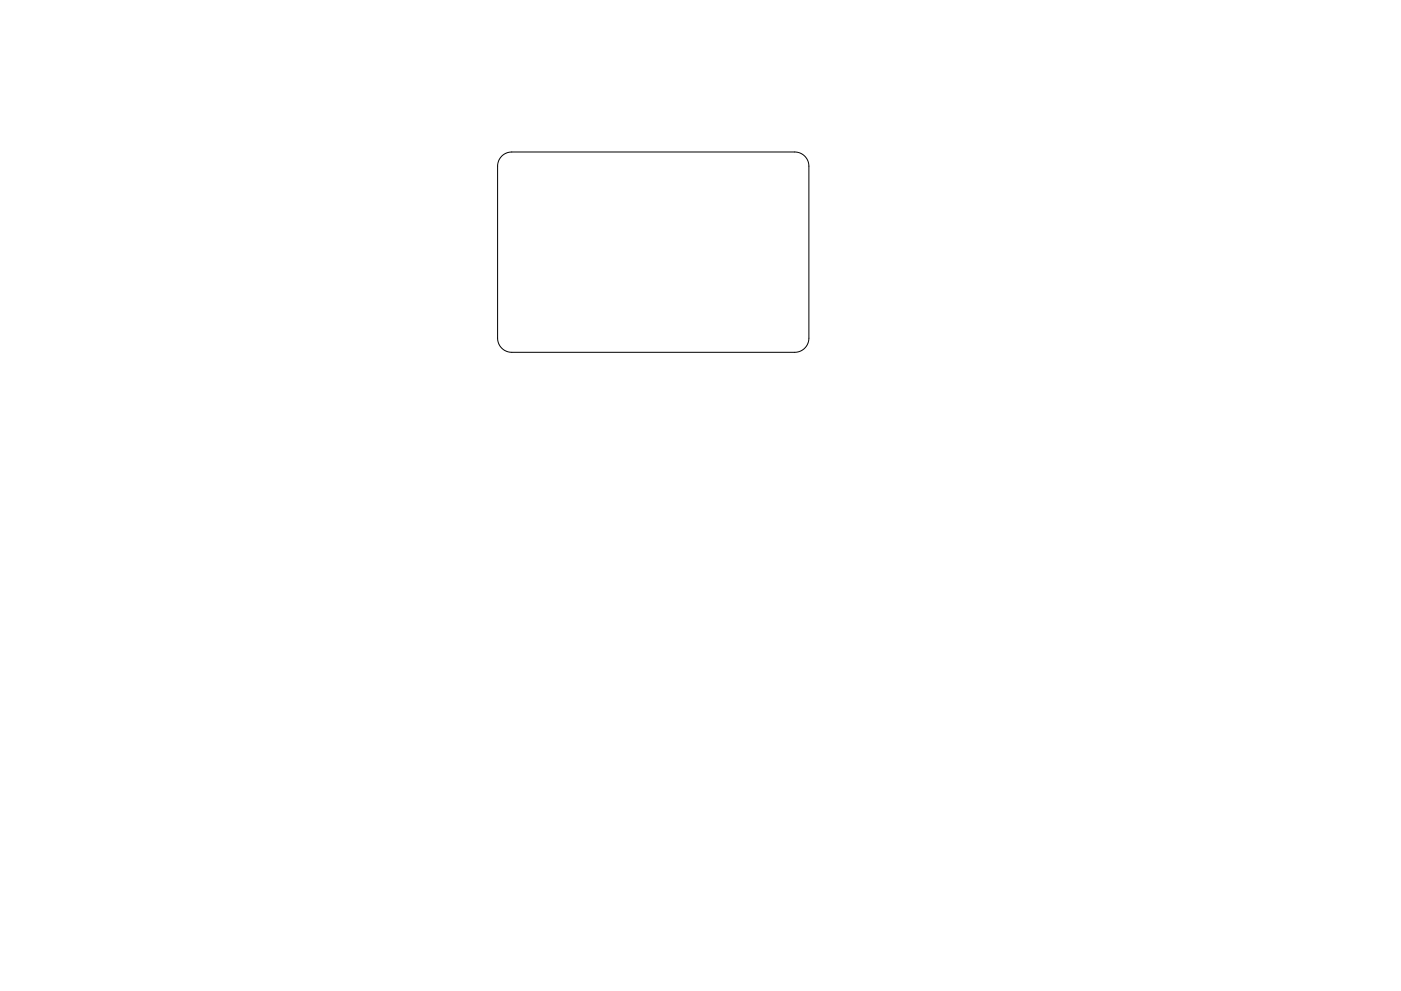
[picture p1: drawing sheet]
<svg xmlns="http://www.w3.org/2000/svg" width="297mm" height="210mm" viewBox="0 0 297 210" stroke-linecap="round" stroke-linejoin="round" font-family="sans-serif">
<path d="M106.4 33.1a3 3 0 0 1 2.1-.9h60a3 3 0 0 1 3 3v36.5a3 3 0 0 1-3 3h-60a3 3 0 0 1-3-3v-36.5a3 3 0 0 1 .9-2.1z" fill="none" stroke="#000" stroke-width=".21"/>
</svg>
